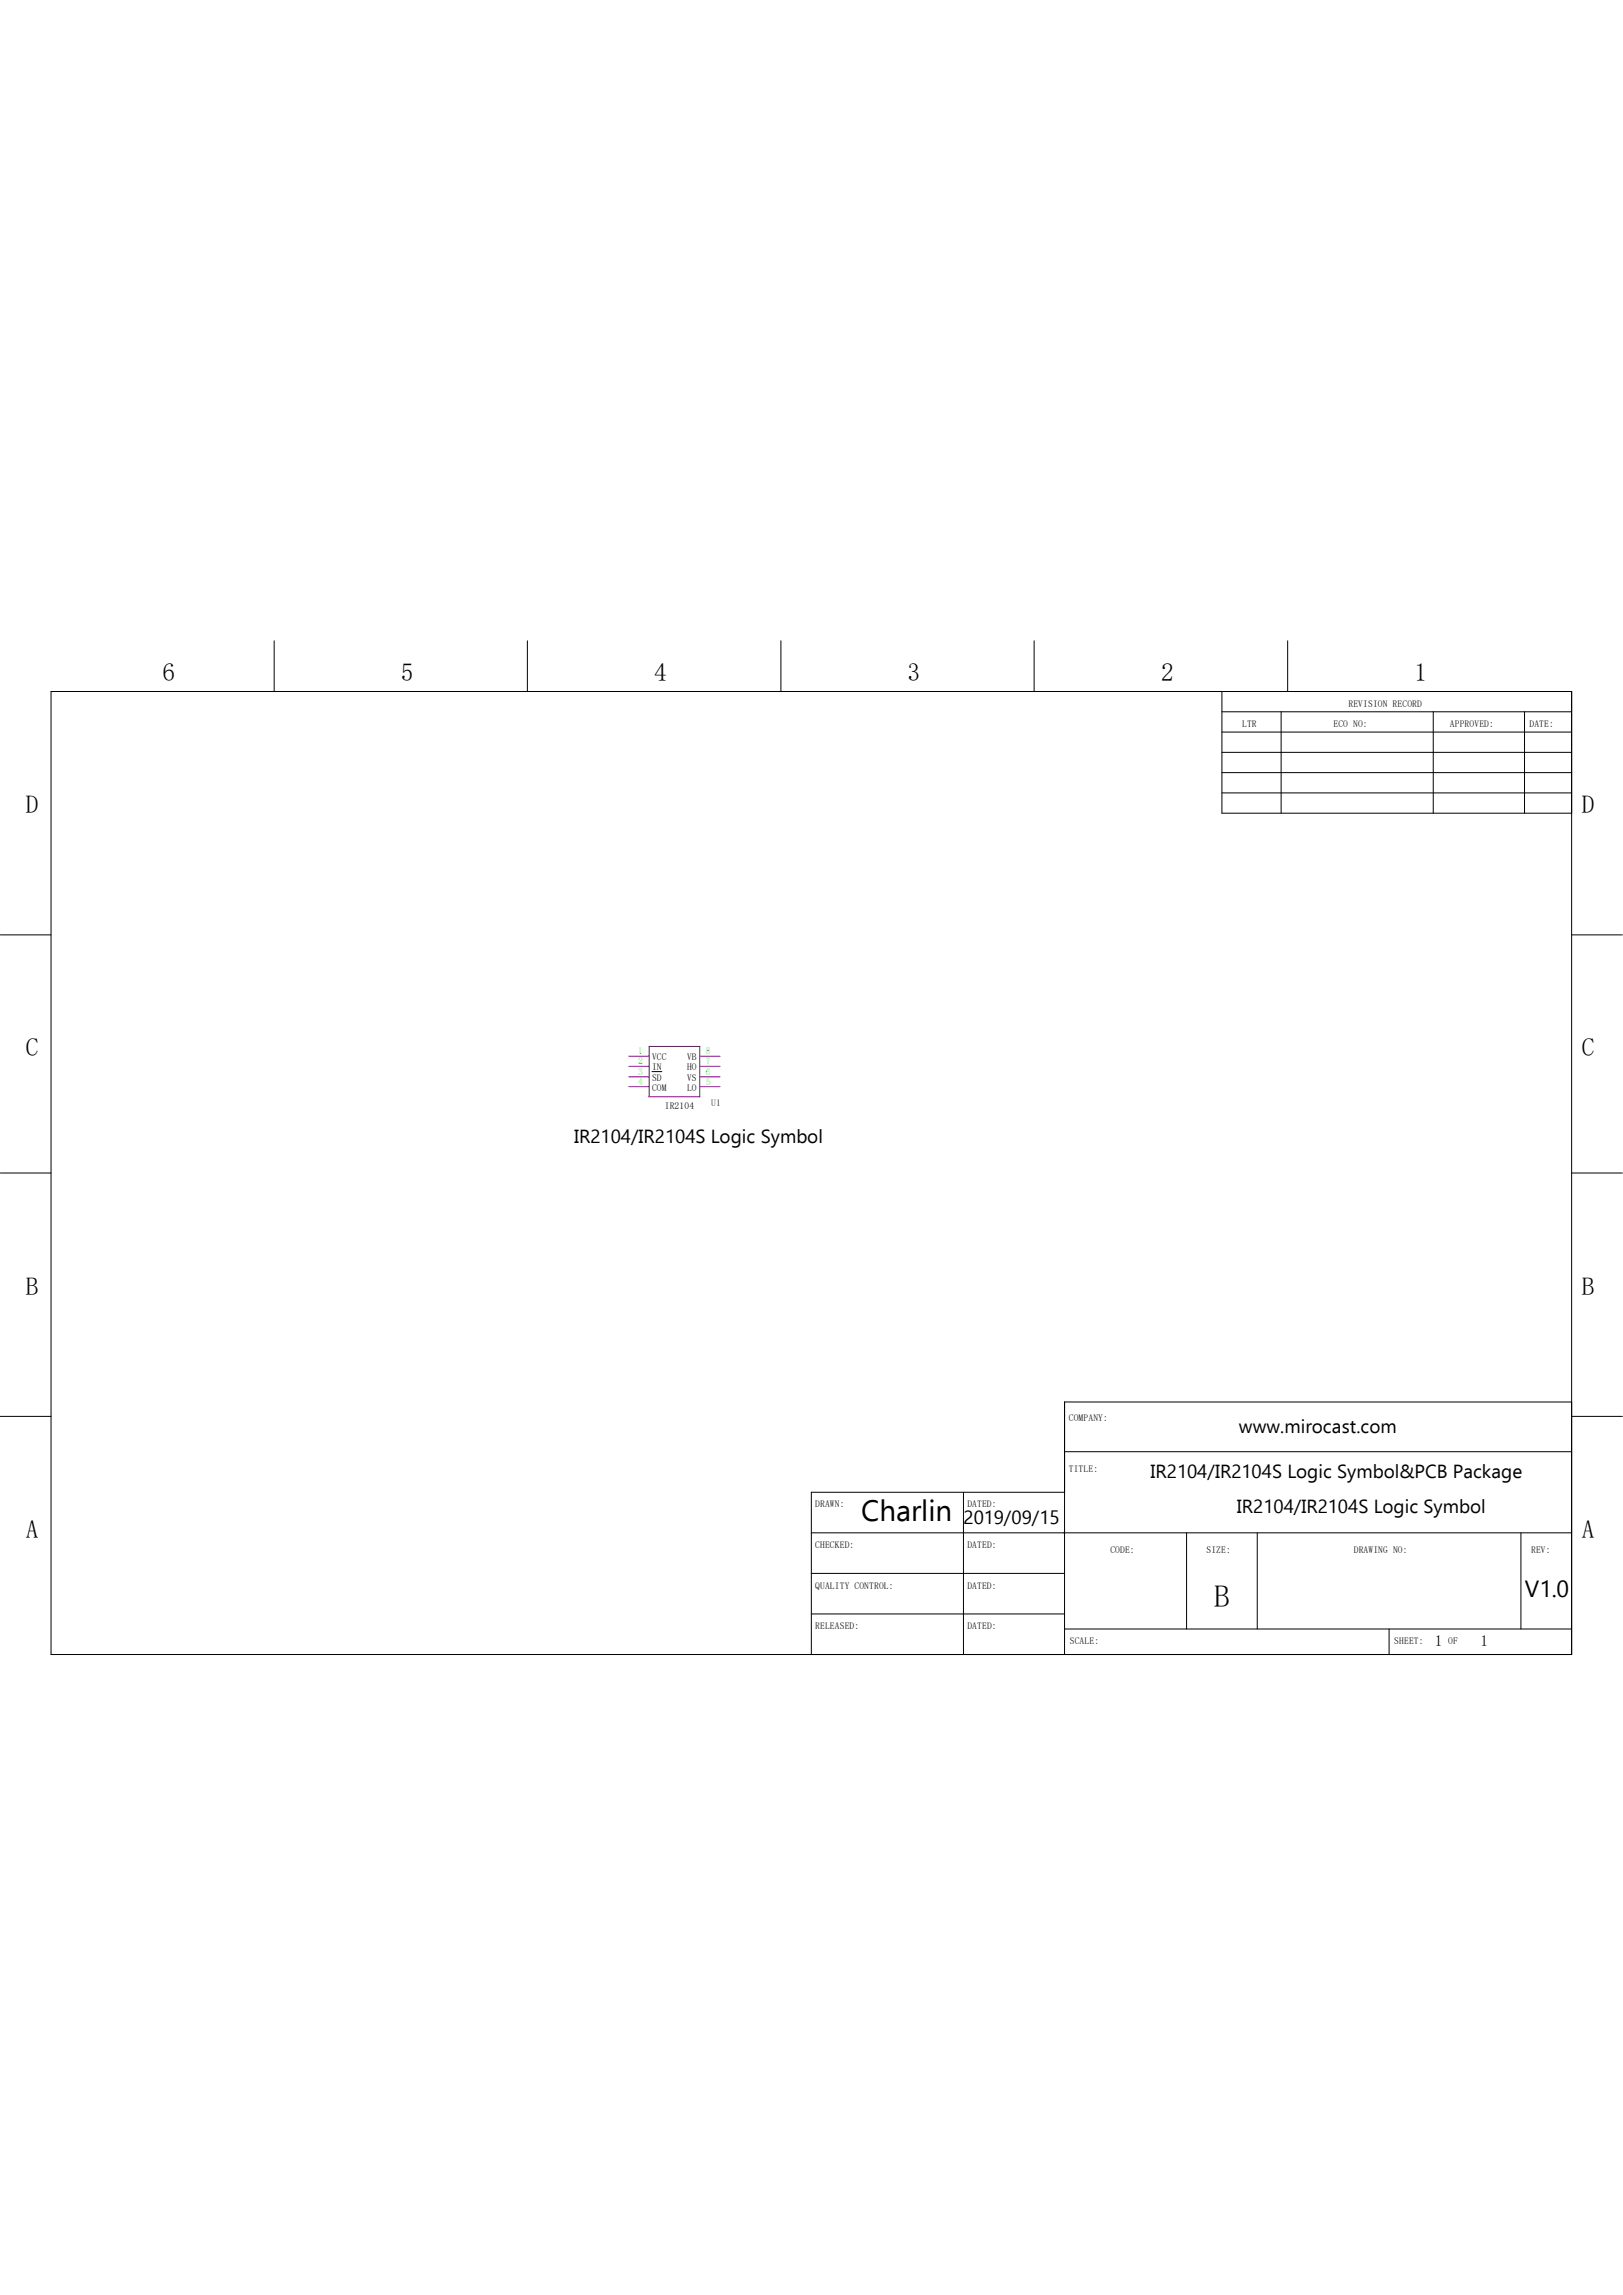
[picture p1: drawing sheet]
<svg xmlns="http://www.w3.org/2000/svg" width="210mm" height="297mm" viewBox="0 0 210 297" stroke-linecap="round" stroke-linejoin="round" font-family="sans-serif">
<defs><g id="words">
<text font-size="4" x="157.1" y="208">B</text>
<text font-size="3.8" x="111.4" y="196.9">Charlin</text>
<g font-size="3.3">
<text x="21" y="88.2">6</text>
<text x="51.9" y="88.2">5</text>
<text x="84.7" y="88.2">4</text>
<text x="117.4" y="88.2">3</text>
<text x="150.2" y="88.2">2</text>
<text x="183" y="88.2">1</text>
<text x="3.3" y="105.2">D</text>
<text x="204.7" y="105.2">D</text>
<text x="3.3" y="136.7">C</text>
<text x="204.7" y="136.7">C</text>
<text x="3.3" y="167.6">B</text>
<text x="204.7" y="167.6">B</text>
<text x="3.3" y="199">A</text>
<text x="204.7" y="199">A</text>
</g>
<text font-size="3" x="197.3" y="206.7">V1.0</text>
<g font-size="2.5">
<text x="74.3" y="147.9">IR2104/IR2104S Logic Symbol</text>
<text x="160.3" y="185.5">www.mirocast.com</text>
<text x="148.9" y="191.3">IR2104/IR2104S Logic Symbol&amp;PCB Package</text>
<text x="124.7" y="197.3">2019/09/15</text>
<text x="160.1" y="195.7">IR2104/IR2104S Logic Symbol</text>
</g>
<g font-size="2">
<text x="185.7" y="213">1</text>
<text x="191.6" y="213">1</text>
</g>
<g font-size="1.2">
<text x="160.7" y="94.1">LTR</text>
<text x="172.6" y="94.1">ECO NO:</text>
<text x="174.5" y="91.5">REVISION RECORD</text>
<text x="187.6" y="94.1">APPROVED:</text>
<text x="197.9" y="94.1">DATE:</text>
<text x="84.4" y="137.2">VCC</text>
<text x="88.9" y="137.2">VB</text>
<text x="84.4" y="138.5">IN</text>
<text x="84.4" y="139.9">SD</text>
<text x="84.4" y="141.1">COM</text>
<text x="86" y="143.6">IR2104</text>
<text x="88.9" y="139.9">VS</text>
<text x="88.9" y="138.5">HO</text>
<text x="88.9" y="141.1">LO</text>
<text x="138.3" y="183.9">COMPANY:</text>
<text x="138.3" y="190.5">TITLE:</text>
<text x="105.5" y="195.1">DRAWN:</text>
<text x="125.2" y="195.1">DATED:</text>
<text x="105.5" y="200.3">CHECKED:</text>
<text x="125.2" y="200.3">DATED:</text>
<text x="143.7" y="201">CODE:</text>
<text x="156.1" y="201">SIZE:</text>
<text x="175.2" y="201">DRAWING NO:</text>
<text x="198.1" y="201">REV:</text>
<text x="105.5" y="205.6">QUALITY CONTROL:</text>
<text x="125.2" y="205.6">DATED:</text>
<text x="105.5" y="210.8">RELEASED:</text>
<text x="125.2" y="210.8">DATED:</text>
<text x="138.4" y="212.8">SCALE:</text>
<text x="180.4" y="212.8">SHEET:</text>
<text x="187.4" y="212.8">OF</text>
</g>
<g font-size="1.2" fill="#0f0">
<text x="82.6" y="136.4">1</text>
<text x="82.6" y="137.8">2</text>
<text x="91.4" y="137.8">7</text>
<text x="91.4" y="136.4">8</text>
<text x="82.6" y="139.1">3</text>
<text x="82.6" y="140.4">4</text>
<text x="91.4" y="139.1">6</text>
<text x="91.4" y="140.4">5</text>
</g>
<text font-size="1.2" fill="#000080" x="92" y="143.1">U1</text>
</g></defs>
<path d="M81.4 136.7h2.6M81.4 138h2.6M81.4 139.4h2.6M84 135.4h6.6v6.5h-6.6zM90.6 136.7h2.6M90.6 138h2.6M90.6 139.4h2.6M81.4 140.6h2.6M90.6 140.6h2.6" fill="none" stroke="#800080" stroke-width=".13"/>
<g fill="none" stroke="#000" stroke-width=".13">
<path d="M6.6 89.5h196.8v124.6h-196.8zM35.5 82.9v6.6M68.2 82.9v6.6M101 82.9v6.6M133.8 82.9v6.6M158.1 92.1h45.3M158.1 94.7h45.3M158.1 100h45.3M158.1 89.5v15.7h45.3M158.1 97.4h45.3M165.8 92.1v13.1M166.6 82.9v6.6"/>
<path d="M185.5 92.1v13.1M197.3 92.1v13.1M158.1 102.6h45.3M0 121h6.6M84.4 138.7h1.2M203.4 121h6.5M0 151.8h6.6M203.4 151.8h6.5M0 183.3h6.6M105 198.4h98.4M124.7 193.1v21M137.8 187.9h65.6"/>
<path d="M137.8 193.1h-32.8v21M153.5 198.4v12.4M162.7 198.4v12.4M196.8 198.4v12.4M203.4 181.4h-65.6v32.7M203.4 183.3h6.5M105 203.6h32.8M105 208.9h32.8M137.8 210.8h65.6M179.7 210.8v3.3"/>
</g>
<use href="#words"/>
</svg>
